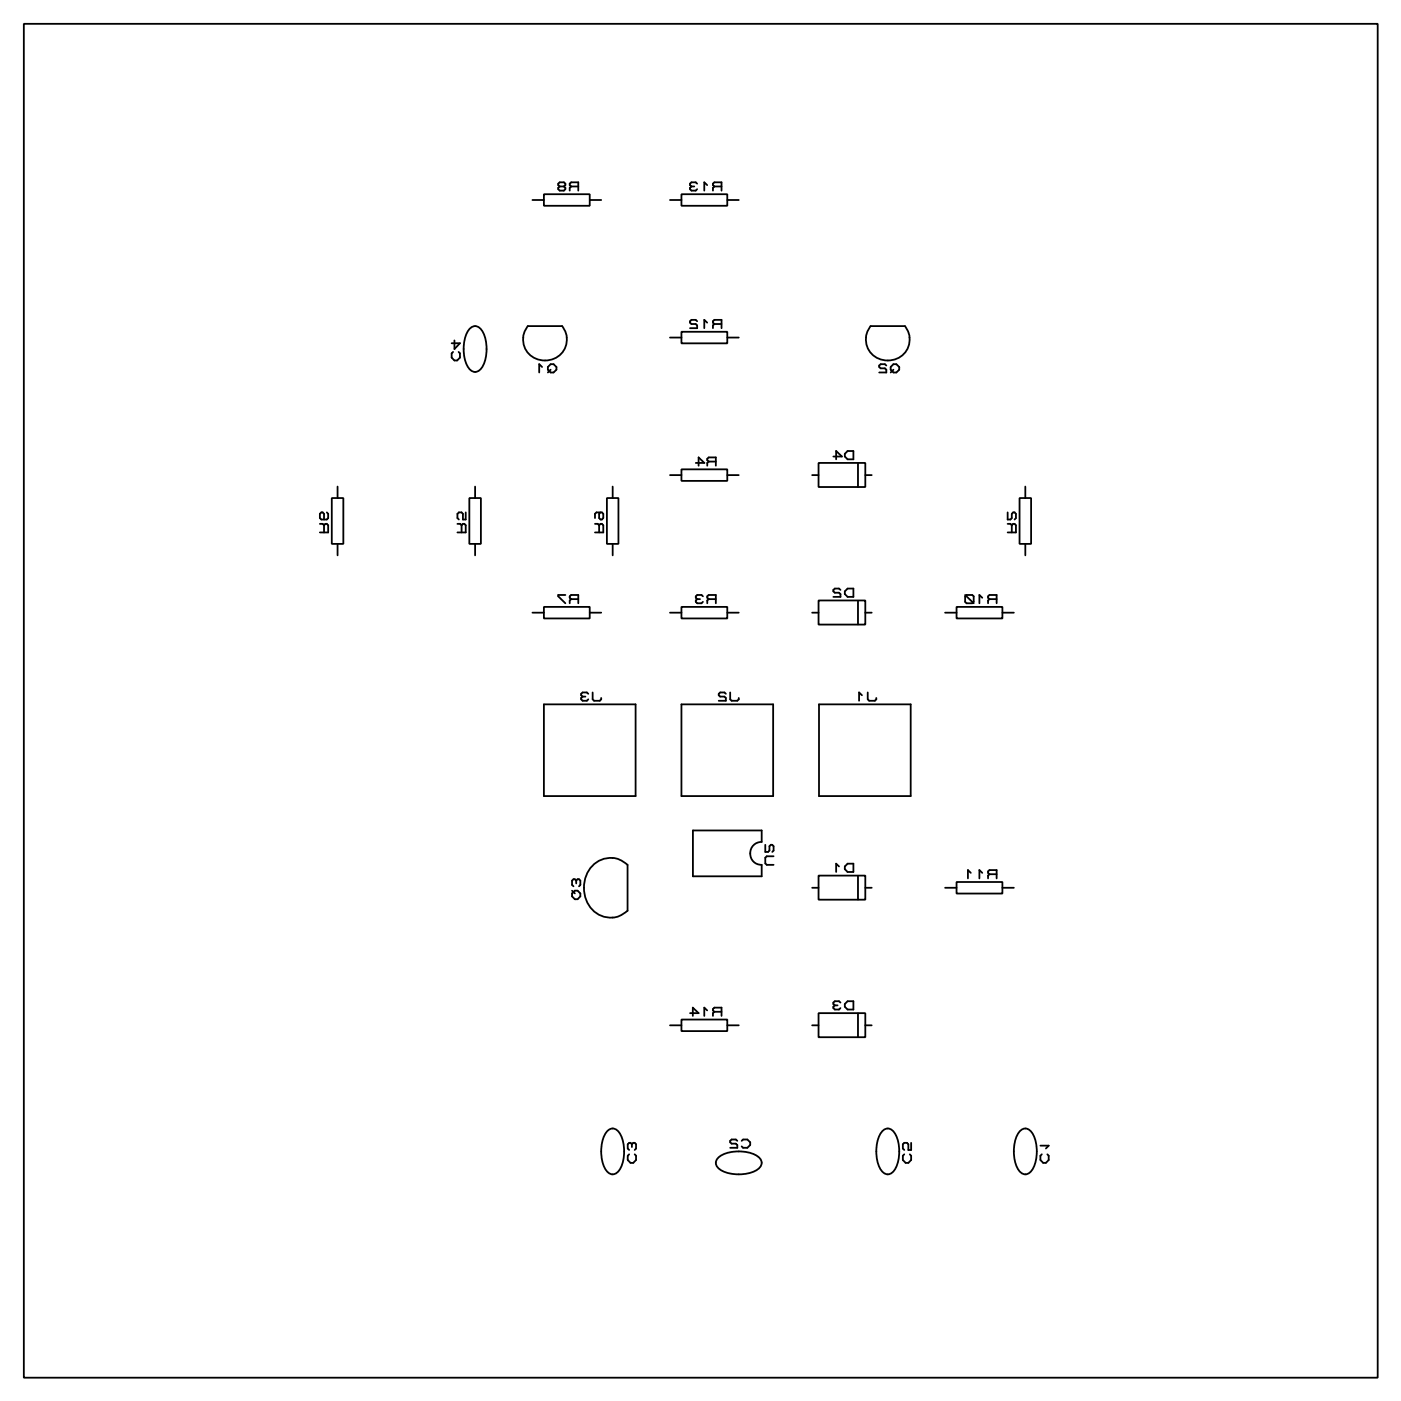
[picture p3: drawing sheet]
<svg xmlns="http://www.w3.org/2000/svg" width="155mm" height="155mm" viewBox="0 0 155 155" stroke-linecap="round" stroke-linejoin="round" font-family="sans-serif">
<g fill="none" stroke="#000" stroke-width=".2">
<path d="M2.6 2.6h150v150h-150zM50.2 39l-.2 .1v.5l.3 .3h.3l.4-.3v-.5l-.2-.1M50.3 37.7v1l.7-.7h-1M52 36.5a.78 .78 0 0 1 1.3 0 4.2 4.2 0 0 1 0 4.4 .78 .78 0 0 1-1.3 0 4.2 4.2 0 0 1 0-4.4zM58.5 36.1h3.8a2.38 2.38 0 0 1-1.9 3.8 2.38 2.38 0 0 1-2-3.7zM59 22.2h1.3M60.3 21.5h5v1.3h-5zM62 20.7l-.2-.2v-.2l.2-.1h.5l.1 .1v.2l-.1 .2M62 20.7h.5M62 20.7l-.2 .1v.2l.2 .1h.5l.1-.1v-.2l-.1-.1M63.3 20.7l-.2-.2v-.2l.2-.1h.8v.9M63.3 20.7h.8"/>
<path d="M63.3 20.7l-.2 .1v.3M65.3 22.2h1.3M74.2 37.4h1.3M74.2 22.2h1.3M75.5 36.8h5.1v1.2h-5.1zM75.5 21.5h5.1v1.3h-5.1zM76.6 20.7l-.2 .1v.2l.2 .1h.5l.1-.1M76.6 20.7h.3M77.2 35.6l-.1-.2h-.5l-.2 .2v.1l.2 .2h.5l.1 .1v.4h-.8M77.2 20.3l-.1-.1h-.5l-.2 .1v.2l.2 .2M78.3 20.5l-.3-.3v.9M78.3 35.7l-.3-.3v1"/>
<path d="M79.1 20.7l-.1-.2v-.2l.1-.1h.8v.9M79.1 35.9l-.1-.2v-.1l.1-.2h.8v1M79.1 20.7l-.1 .1v.3M79.1 35.9l-.1 .1v.4M79.1 35.9h.8M79.1 20.7h.8M80.6 37.4h1.2M80.6 22.2h1.2M96.5 36.1h3.8a2.38 2.38 0 0 1-1.9 3.8 2.38 2.38 0 0 1-2-3.7zM35.4 58h.3l.2 .2M35.9 58.2l.1-.2h.2l.2 .2v.8h-1M35.9 58.2v.8"/>
<path d="M36.2 56.8l.2 .1v.5l-.2 .2h-.6l-.2-.2v-.5l.2-.1h.1l.2 .1v.7M36.8 55.2h1.2v5.1h-1.2zM37.4 53.9v1.3M50.7 58h.3l.1 .2M51.1 58.2l.2-.2h.1l.2 .2v.8h-.9M51.1 58.2v.8M51.6 56.8v.8h-.3v-.7l-.2-.1h-.3l-.1 .1v.5l.1 .2M52 55.2h1.3v5.1h-1.3zM52.6 53.9v1.3M60.1 40.7l-.4-.4v1M60.7 40.7l.3-.4h.3l.3 .4v.3l-.3 .3h-.3l-.3-.3zM61 41l-.3 .3"/>
<path d="M65.9 58h.3l.2 .2M66.4 58.2l.1-.2h.2l.1 .2v.8h-.9M66.4 58.2v.8M66.5 56.8l-.1 .1v.5l.1 .2h.2l.1-.2v-.5l-.1-.1h-.6l-.2 .1v.5M67.2 55.2h1.3v5.1h-1.3zM67.9 53.9v1.3M74.2 52.6h1.3M75.5 52h5.1v1.3h-5.1zM77.1 51.3h.9l-.6-.6v.9M78.5 51.1l-.1-.1v-.2l.1-.1h.8v.9M78.5 51.1l-.1 .2v.3M78.5 51.1h.8"/>
<path d="M80.6 52.6h1.2M90 52.6h.7M90.7 51.3h5.2v2.7h-5.2zM92.3 50.6h1l-.7-.6v.9M93.9 50h.6v.9h-.6l-.3-.3v-.3zM95.1 51.3v2.6M95.9 52.6h.7M98.2 40.5l-.2-.2h-.4l-.2 .2v.2l.2 .1h.4l.2 .2v.3h-.8M99 40.3h.3l.3 .4v.3l-.3 .3h-.3l-.3-.3v-.3zM99 41l-.3 .3M111.6 58h.3l.2 .2M111.6 56.8v.8h.3l.2-.2v-.5l.1-.1h.2l.2 .1v.5l-.2 .2"/>
<path d="M112.1 58.2l.1-.2h.2l.2 .2v.8h-1M112.1 58.2v.8M113 55.2h1.2v5.1h-1.2zM113.6 53.9v1.3M37.4 60.3v1.2M52.6 60.3v1.2M59 67.9h1.3M60.3 67.2h5v1.3h-5zM60.3 78h10.1v10.2h-10.1zM62.6 65.9h-.8v.2l.8 .7M63.3 66.4l-.2-.2v-.1l.2-.2h.8v.9M63.3 66.4h.8"/>
<path d="M63.3 66.4l-.2 .1v.3M64.5 77.2l-.1 .1v.2l.1 .1h.5l.2-.1M64.5 77.2h.4M65.2 76.9l-.2-.2h-.5l-.1 .2v.1l.1 .2M65.3 67.9h1.3M65.7 76.7v.8l.1 .1h.6l.2-.1v-.2M67.9 60.3v1.2M74.2 67.9h1.3M75.5 67.2h5.1v1.3h-5.1zM75.5 78h10.2v10.2h-10.2zM77.2 66.4h.4M77.2 66.4l-.1 .1v.2l.1 .1h.5l.2-.1"/>
<path d="M77.9 66.1l-.2-.2h-.5l-.1 .2v.1l.1 .2M78.5 66.4l-.1-.2v-.1l.1-.2h.8v.9M78.5 66.4l-.1 .1v.3M78.5 66.4h.8M80.4 76.9l-.1-.2h-.5l-.2 .2v.1l.2 .2h.5l.1 .1v.3h-.8M80.6 67.9h1.2M80.9 76.7v.8l.2 .1h.6l.1-.1v-.2M90 67.9h.7M90.7 66.5h5.2v2.7h-5.2zM90.7 78h10.2v10.2h-10.2zM93.1 65.4l-.1-.2h-.5l-.2 .2v.1l.2 .2h.5l.1 .1v.3h-.8M93.6 65.5l.3-.3h.6v.9h-.6l-.3-.3z"/>
<path d="M95.1 66.6v2.6M95.5 77l-.3-.3v.9M95.9 67.9h.7M96.1 76.7v.8l.2 .1h.6l.2-.1v-.2M104.7 67.9h1.3M106 67.2h5.1v1.3h-5.1zM106.9 66.1l.2-.2h.6l.2 .2v.6l-.2 .1h-.6l-.2-.1zM106.9 65.9l1 .9M108.8 66.2l-.3-.3v.9M109.6 66.4l-.1-.2v-.1l.1-.2h.8v.9M109.6 66.4h.8M109.6 66.4l-.1 .1v.3"/>
<path d="M111.1 67.9h1.2M113.6 60.3v1.2M63.4 99l.3-.3h.3l.3 .3v.3l-.3 .3h-.3l-.3-.3zM63.4 98.7l.3 .3M63.8 97.6l.2-.2h.1l.2 .2v.4l-.2 .2M63.8 97.6l-.1-.2h-.2l-.1 .2v.4l.1 .2M63.8 97.6v.3M65.6 95.9a2.72 2.72 0 0 1 3.9-.1v5.1a2.78 2.78 0 0 1-4.6-1.2 3.7 3.7 0 0 1 .7-3.8zM76.8 92h7.6v1.3a1.27 1.27 0 0 0-1.3 1.2 1.27 1.27 0 0 0 1.3 1.3v1.3h-7.6zM84.8 93.6v.8h.3l.1-.2v-.4l.2-.2h.2l.1 .2v.4l-.1 .2M85.7 94.9h-.8l-.1 .1v.7l.1 .1h.8M90 98.4h.7"/>
<path d="M90.7 97h5.2v2.7h-5.2zM93 96l-.4-.3v.9M93.6 96l.3-.3h.6v.9h-.6l-.3-.3zM95.1 97v2.7M95.9 98.4h.7M104.7 98.4h1.3M106 97.7h5.1v1.3h-5.1zM107.6 96.7l-.4-.3v.9M108.8 96.7l-.3-.3v.9M109.6 96.9l-.1-.2v-.2l.1-.1h.8v.9M109.6 96.9l-.1 .1v.3M109.6 96.9h.8"/>
<path d="M111.1 98.4h1.2M74.2 113.6h1.3M75.5 113h5.1v1.2h-5.1zM76.4 112.2h1l-.6-.6v1M78.3 111.9l-.3-.3v1M79.1 112.1l-.1-.2v-.1l.1-.2h.8v1M79.1 112.1l-.1 .1v.4M79.1 112.1h.8M80.6 113.6h1.2M90 113.6h.7M90.7 112.2h5.2v2.7h-5.2zM92.5 111.4l-.2 .1v.2l.2 .1h.5l.1-.1"/>
<path d="M92.5 111.4h.3M93.1 111.1l-.1-.2h-.5l-.2 .2v.1l.2 .2M93.6 111.2l.3-.3h.6v.9h-.6l-.3-.3zM95.1 112.3v2.6M95.9 113.6h.7M67.2 125.4a.78 .78 0 0 1 1.3 0 4.2 4.2 0 0 1 0 4.4 .78 .78 0 0 1-1.3 0 4.2 4.2 0 0 1 0-4.4zM69.7 127.9l-.2 .1v.5l.4 .3h.3l.3-.3v-.5l-.2-.1M70 126.8l-.1-.2h-.2l-.2 .2v.4l.2 .2M70 126.8l.2-.2h.1l.2 .2v.4l-.2 .2M70 126.8v.3M79.7 128.2a4.2 4.2 0 0 1 4.3 0 .78 .78 0 0 1 0 1.3 4.2 4.2 0 0 1-4.3 0 .78 .78 0 0 1 0-1.3zM81.7 126.4l-.2-.2h-.4l-.2 .2v.2l.2 .1h.4l.2 .2v.3h-.8"/>
<path d="M82.2 126.4l.1-.2h.5l.3 .4v.3l-.3 .3h-.5l-.1-.2M97.7 125.4a.78 .78 0 0 1 1.3 0 4.2 4.2 0 0 1 0 4.4 .78 .78 0 0 1-1.3 0 4.2 4.2 0 0 1 0-4.4zM100.2 127.9l-.2 .1v.5l.3 .3h.3l.3-.3v-.5l-.1-.1M100.9 126.6v.8h-.3v-.6l-.1-.2h-.3l-.2 .2v.4l.2 .2M113 125.4a.78 .78 0 0 1 1.2 0 4.2 4.2 0 0 1 0 4.4 .78 .78 0 0 1-1.2 0 4.2 4.2 0 0 1 0-4.4zM115.3 126.9h.9l-.3 .3M115.4 127.9l-.1 .1v.5l.3 .3h.3l.3-.3v-.5l-.2-.1"/>
</g>
</svg>
